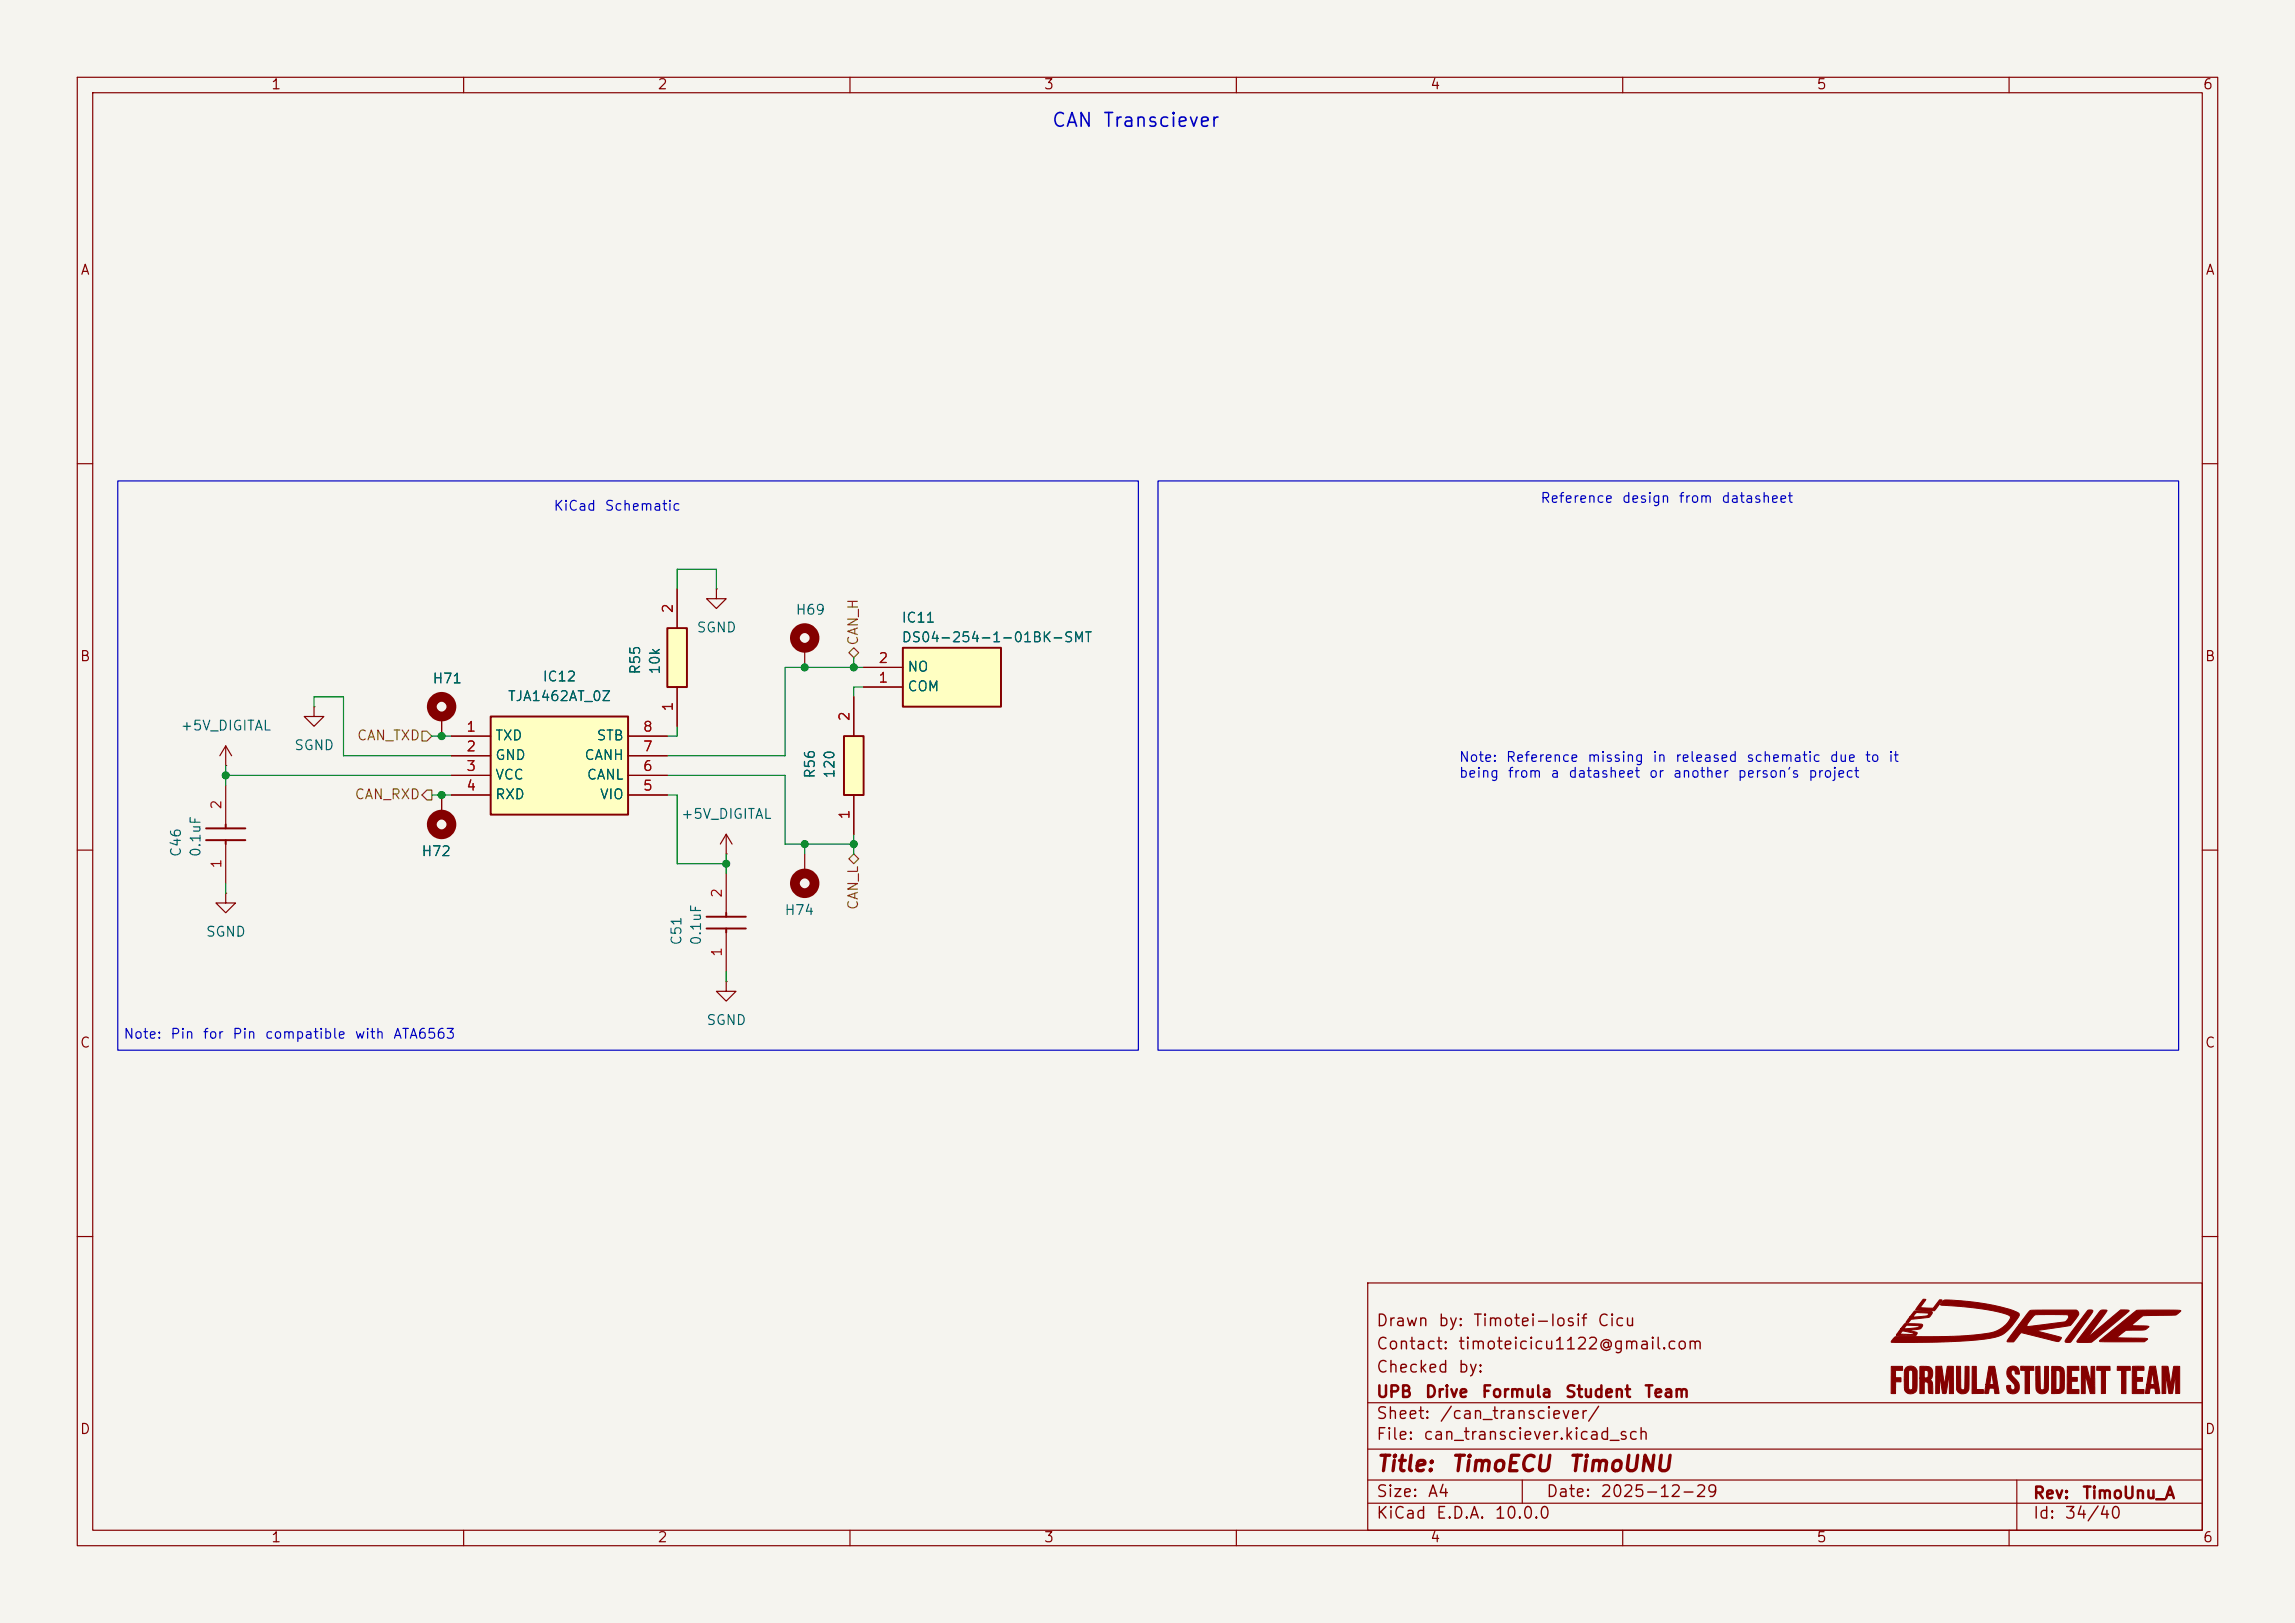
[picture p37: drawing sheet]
<svg xmlns="http://www.w3.org/2000/svg" width="297mm" height="210mm" viewBox="0 0 297 210" stroke-linecap="round" stroke-linejoin="round" font-family="sans-serif">
<defs><g id="words">
<g font-size="2" fill="#840000">
<text x="178" y="190.9">Title:</text>
<text x="187.7" y="190.9">TimoECU</text>
<text x="202.8" y="190.9">TimoUNU</text>
</g>
<g font-size="1.8" fill="#0000c2">
<text x="136" y="16.9">CAN</text>
<text x="142.6" y="16.9">Transciever</text>
</g>
<g font-size="1.5" fill="#840000">
<text x="178" y="172">Drawn</text>
<text x="186" y="172">by:</text>
<text x="190.5" y="172">Timotei-Iosif</text>
<text x="206.6" y="172">Cicu</text>
<text x="178" y="178">Checked</text>
<text x="178" y="175">Contact:</text>
<text x="188.6" y="175">timoteicicu1122@gmail.com</text>
<text x="188.6" y="178">by:</text>
<text x="178" y="184">Sheet:</text>
<text x="178" y="181.2">UPB</text>
<text x="184.3" y="181.2">Drive</text>
<text x="186.2" y="184">/can_transciever/</text>
<text x="191.6" y="181.2">Formula</text>
<text x="202.4" y="181.2">Student</text>
<text x="212.7" y="181.2">Team</text>
<text x="178" y="186.7">File:</text>
<text x="184.1" y="186.7">can_transciever.kicad_sch</text>
<text x="178" y="196.9">KiCad</text>
<text x="178" y="194.1">Size:</text>
<text x="184.7" y="194.1">A4</text>
<text x="185.7" y="196.9">E.D.A.</text>
<text x="193.3" y="196.9">10.0.0</text>
<text x="200" y="194.1">Date:</text>
<text x="207" y="194.1">2025-12-29</text>
<text x="263" y="194.3">Rev:</text>
<text x="263" y="196.9">Id:</text>
<text x="267.1" y="196.9">34/40</text>
<text x="269.4" y="194.3">TimoUnu_A</text>
</g>
<g font-size="1.3" fill="#840000">
<text x="35" y="11.9">1</text>
<text x="85" y="11.9">2</text>
<text x="135" y="11.9">3</text>
<text x="185" y="11.9">4</text>
<text x="235" y="11.9">5</text>
<text x="285" y="11.9">6</text>
<text x="10.3" y="35.9">A</text>
<text x="285.3" y="35.9">A</text>
<text x="10.3" y="85.9">B</text>
<text x="285.3" y="85.9">B</text>
<text x="10.3" y="135.9">C</text>
<text x="285.3" y="135.9">C</text>
<text x="10.3" y="185.9">D</text>
<text x="285.3" y="185.9">D</text>
<text x="35" y="199.9">1</text>
<text x="85" y="199.9">2</text>
<text x="135" y="199.9">3</text>
<text x="185" y="199.9">4</text>
<text x="235" y="199.9">5</text>
<text x="285" y="199.9">6</text>
</g>
<g font-size="1.3" fill="#0000c2">
<text x="199.3" y="65.4">Reference</text>
<text x="209.8" y="65.4">design</text>
<text x="217.1" y="65.4">from</text>
<text x="222.7" y="65.4">datasheet</text>
<text x="71.6" y="66.4">KiCad</text>
<text x="78.2" y="66.4">Schematic</text>
<text x="188.7" y="98.9">Note:</text>
<text x="188.7" y="100.9">being</text>
<text x="194.8" y="98.9">Reference</text>
<text x="195" y="100.9">from</text>
<text x="200.6" y="100.9">a</text>
<text x="202.9" y="100.9">datasheet</text>
<text x="205.3" y="98.9">missing</text>
<text x="213.3" y="100.9">or</text>
<text x="213.8" y="98.9">in</text>
<text x="216.4" y="100.9">another</text>
<text x="216.7" y="98.9">released</text>
<text x="224.8" y="100.9">person's</text>
<text x="225.9" y="98.9">schematic</text>
<text x="233.9" y="100.9">project</text>
<text x="236.7" y="98.9">due</text>
<text x="241.2" y="98.9">to</text>
<text x="244.3" y="98.9">it</text>
<text x="15.9" y="134.7">Note:</text>
<text x="22" y="134.7">Pin</text>
<text x="26.2" y="134.7">for</text>
<text x="30" y="134.7">Pin</text>
<text x="34.2" y="134.7">compatible</text>
<text x="45.8" y="134.7">with</text>
<text x="50.8" y="134.7">ATA6563</text>
</g>
<g font-size="1.3" fill="#a90000">
<text x="87.4" y="79.4" transform="rotate(-90 87.4 79.4)">2</text>
<text x="113.6" y="88.6">1</text>
<text x="113.6" y="86.1">2</text>
<text x="60.3" y="95">1</text>
<text x="83.1" y="95">8</text>
<text x="87.4" y="92.1" transform="rotate(-90 87.4 92.1)">1</text>
<text x="110.2" y="93.4" transform="rotate(-90 110.2 93.4)">2</text>
<text x="60.3" y="97.5">2</text>
<text x="60.3" y="100.1">3</text>
<text x="83.1" y="100.1">6</text>
<text x="83.1" y="97.5">7</text>
<text x="29" y="104.8" transform="rotate(-90 29 104.8)">2</text>
<text x="60.3" y="102.6">4</text>
<text x="83.1" y="102.6">5</text>
<text x="110.2" y="106.1" transform="rotate(-90 110.2 106.1)">1</text>
<text x="29" y="112.5" transform="rotate(-90 29 112.5)">1</text>
<text x="93.7" y="116.3" transform="rotate(-90 93.7 116.3)">2</text>
<text x="93.7" y="123.9" transform="rotate(-90 93.7 123.9)">1</text>
</g>
<g font-size="1.3" fill="#006464">
<text x="90.1" y="82.1">SGND</text>
<text x="102.9" y="79.9">H69</text>
<text x="116.6" y="80.9">IC11</text>
<text x="116.6" y="83.4">DS04-254-1-01BK-SMT</text>
<text x="55.9" y="88.7">H71</text>
<text x="70.1" y="88.5">IC12</text>
<text x="83.2" y="87.4" transform="rotate(-90 83.2 87.4)">R55</text>
<text x="85.7" y="87.4" transform="rotate(-90 85.7 87.4)">10k</text>
<text x="117.3" y="89.8">COM</text>
<text x="117.3" y="87.2">NO</text>
<text x="23.3" y="94.8">+5V_DIGITAL</text>
<text x="65.6" y="91">TJA1462AT_0Z</text>
<text x="38" y="97.4">SGND</text>
<text x="64" y="96.1">TXD</text>
<text x="64" y="98.7">GND</text>
<text x="64" y="101.2">VCC</text>
<text x="75.5" y="98.7">CANH</text>
<text x="75.9" y="101.2">CANL</text>
<text x="77.1" y="96.1">STB</text>
<text x="105.8" y="100.8" transform="rotate(-90 105.8 100.8)">R56</text>
<text x="108.3" y="100.8" transform="rotate(-90 108.3 100.8)">120</text>
<text x="64" y="103.7">RXD</text>
<text x="77.5" y="103.7">VIO</text>
<text x="88" y="106.3">+5V_DIGITAL</text>
<text x="23.7" y="111" transform="rotate(-90 23.7 111)">C46</text>
<text x="26.3" y="111" transform="rotate(-90 26.3 111)">0.1uF</text>
<text x="54.5" y="111.1">H72</text>
<text x="101.4" y="118.7">H74</text>
<text x="26.6" y="121.5">SGND</text>
<text x="88.5" y="122.4" transform="rotate(-90 88.5 122.4)">C51</text>
<text x="91" y="122.4" transform="rotate(-90 91 122.4)">0.1uF</text>
<text x="91.3" y="132.9">SGND</text>
</g>
<g font-size="1.3" fill="#725600">
<text x="111.4" y="83.6" transform="rotate(-90 111.4 83.6)">CAN_H</text>
<text x="46.1" y="96.1">CAN_TXD</text>
<text x="45.8" y="103.7">CAN_RXD</text>
<text x="111.4" y="117.8" transform="rotate(-90 111.4 117.8)">CAN_L</text>
</g>
</g></defs>
<path d="M0 0h297v210h-297z" fill="#f5f4ef" stroke="#f5f4ef" stroke-width=".13"/>
<g fill="none" stroke="#840000" stroke-width=".15">
<path d="M10 10h277v190h-277zM12 12h273v186h-273zM60 10v2M110 10v2M160 10v2M210 10v2M260 10v2M10 60h2M285 60h2M40.6 91.4v1.3h1.3l-1.3 1.3-1.2-1.3h1.2M40.6 91.4h.1M57.1 92.7v2.6"/>
<path d="M104.1 83.8v2.6M10 110h2M57.1 102.9v2.5M285 110h2M10 160h2M177 166h108v32h-108zM285 160h2M60 198v2M110 198v2M160 198v2M177 194.5h108M177 191.5h108"/>
<path d="M177 187.5h108M177 181.5h108M197 191.5v3M210 198v2M260 198v2M261 191.5v6.5"/>
</g>
<g fill="none" stroke="#840000" stroke-width="1.3">
<circle cx="57.1" cy="91.4" r="1.27"/>
<circle cx="104.1" cy="82.5" r="1.27"/>
<circle cx="57.1" cy="106.7" r="1.27"/>
</g>
<path d="M63.5 92.7h17.8v12.7h-17.8z" fill="#ffffc2"/>
<path d="M63.5 92.7h17.8v12.7h-17.8z" fill="none" stroke="#840000" stroke-width=".25"/>
<path d="M29.2 99.1h.1M29.2 96.5l-.8 1.3M29.2 96.5l.8 1.3M29.2 96.5v2.6M58.4 95.3h5.1M58.4 97.8h5.1M81.3 95.3h5.1M81.3 97.8h5.1M58.4 100.3h5.1M58.4 102.9h5.1M81.3 100.3h5.1M81.3 102.9h5.1" fill="none" stroke="#840000" stroke-width=".15"/>
<path d="M116.8 83.8h12.7v7.6h-12.7z" fill="#ffffc2"/>
<path d="M116.8 83.8h12.7v7.6h-12.7zM26.7 108.7h5M26.7 107.2h5M29.2 106.7v.5M29.2 108.7v.5M91.4 118.6h5.1M94 118.1v.5M91.4 120.1h5.1M94 120.1v.6" fill="none" stroke="#840000" stroke-width=".25"/>
<g fill="none" stroke="#840000" stroke-width=".15">
<path d="M111.8 88.9h5M111.8 86.4h5M29.2 115.6v1.2h1.3l-1.3 1.3-1.3-1.3h1.3M29.2 115.6h.1M29.2 101.6v5.1M29.2 109.2v5.1M94 110.5h.1M94 108v2.5M94 113v5.1M94 108l-.8 1.2M94 108l.7 1.2M104.1 110.5v2.5"/>
<path d="M94 127v1.3h1.2l-1.2 1.2-1.3-1.2h1.3M94 127h.1M94 120.7v5"/>
</g>
<circle cx="104.1" cy="114.3" r="1.27" fill="none" stroke="#840000" stroke-width="1.3"/>
<path d="M109.2 95.3h2.6v7.6h-2.6z" fill="#ffffc2"/>
<path d="M109.2 95.3h2.6v7.6h-2.6z" fill="none" stroke="#840000" stroke-width=".25"/>
<path d="M110.5 90.2v5.1M110.5 102.9v5.1" fill="none" stroke="#840000" stroke-width=".15"/>
<path d="M86.4 81.3h2.5v7.6h-2.5z" fill="#ffffc2"/>
<path d="M86.4 81.3h2.5v7.6h-2.5z" fill="none" stroke="#840000" stroke-width=".25"/>
<g fill="none" stroke="#840000" stroke-width=".15">
<path d="M87.6 76.2v5.1M92.7 76.2v1.3h1.3l-1.3 1.2-1.3-1.2h1.3M92.7 76.2h.1M57.1 92.7v2.6M58.4 95.3h5.1M58.4 97.8h5.1M81.3 95.3h5.1M81.3 97.8h5.1M87.6 88.9v5.1M110.5 90.2v5.1M111.8 88.9h5M111.8 86.4h5"/>
<path d="M57.1 102.9v2.5M58.4 100.3h5.1M58.4 102.9h5.1M81.3 100.3h5.1M81.3 102.9h5.1M110.5 102.9v5.1"/>
</g>
<g fill="#840000" stroke="#840000" stroke-width=".13">
<path d="M244.8 176.8h1.4v.5h-.9v1h.7v.5h-.7v1.5h-.6z"/>
<path d="M245.2 173l.8-.1a67.2 67.2 0 0 0 11.8-.5 3.4 3.4 0 0 0 2.4-2l-.1-.1a11.9 11.9 0 0 0-4.4-1l-4.4-.4-.2-.1a.85 .85 0 0 1 1.1-.6 27.1 27.1 0 0 1 8.8 1.6 .47 .47 0 0 1 .3 .4 .47 .47 0 0 1-.2 .4 4.8 4.8 0 0 1-4.1 2.7 88.8 88.8 0 0 1-12.3 .3z"/>
<path d="M247.8 169.6l1.4 .1a1.07 1.07 0 0 1 .9 .1l-.1 .2a.86 .86 0 0 1-1 .5l-1.7 .2-.2 .2a.28 .28 0 0 1-.4 .2 .97 .97 0 0 1 1.2-.7l.8-.1a.84 .84 0 0 0 .8-.2v-.2h-.9a.74 .74 0 0 0-1 .5h-.5z"/>
<path d="M246.7 177a.9 .9 0 0 1 1.4 .4v1.5a1.52 1.52 0 0 1-.2 1.2 .89 .89 0 0 1-1.1 .1 .89 .89 0 0 1-.4-1v-.7h.6v.4a1.06 1.06 0 0 0 .1 .9 .33 .33 0 0 0 .4-.1 .33 .33 0 0 0 0-.4v-1.5a.32 .32 0 0 0 0-.4 .32 .32 0 0 0-.5 0v1.1h-.6l.1-1.1z"/>
<path d="M246.5 171.3h2.2a.37 .37 0 0 1-.2 .7l-1.5 .2h.2a1.23 1.23 0 0 1 .9 .3l-.2 .4-2.5-.1 .1-.2h2.2l-.1-.1-1-.2a.47 .47 0 0 0-.7 .3h-.4l.5-.7 1.9-.1 .4-.1-.1-.2h-1.5l-.3 .4h-.4z"/>
<path d="M248.5 176.8h.6a.87 .87 0 0 1 .8 .3 .87 .87 0 0 1 .2 .9l-.1 .4-.2 .1a1.12 1.12 0 0 1 .3 1.2v.6h-.3l-.2-.1v-.6a.57 .57 0 0 0-.4-.8h-.2v1.5h-.5v-2h.5a.38 .38 0 0 0 .4 0 .38 .38 0 0 0 .1-.5 .39 .39 0 0 0 0-.4 .39 .39 0 0 0-.5-.1v1h-.5z"/>
<path d="M250.5 176.8h.8l.3 2.4 .4-2.1a.28 .28 0 0 1 .1-.3 .28 .28 0 0 1 .3 0h.4v3.5h-.5v-2.5l-.3 1.7a.92 .92 0 0 1-.2 .8l-.4-.1-.4-2.3v2.4h-.5z"/>
<path d="M248.9 168.1l.3 .1-.7 1 1.7 .1 .8-1.1h.3l-.9 1.4-2.5-.1z"/>
<path d="M253.2 176.8h.5v2.7a.27 .27 0 0 0 .3 .3 .27 .27 0 0 0 .3-.3v-2.7h.5v2.4a.87 .87 0 0 1-.5 1.1 .87 .87 0 0 1-1.1-.5z"/>
<path d="M255.2 176.8h.6v3h.9v.5h-1.5z"/>
<path d="M257.4 176.8h.6a.78 .78 0 0 1 .3 .8l.4 2.7h-.5l-.1-.7h-.7v.1a.47 .47 0 0 1-.2 .6h-.4l.2-1.1 1-.1-.3-1.6-.2 1.7h-.5z"/>
<path d="M262.7 169.6l.6-.1h5.4a.6 .6 0 0 1 0 1.1l-.1 .1a1.33 1.33 0 0 1-1 .9l-4 .6 3.1 .8a.52 .52 0 0 1-.7 .5l-4.4-1.1-.6 .7a.94 .94 0 0 1-1.2 .5l-.1-.1 .2-.2 1.3-1.8h1.1v.1h.2l4.1-.5a.95 .95 0 0 0 1-.4 .34 .34 0 0 0 .1-.5 .34 .34 0 0 0-.5-.1h-3.7a2.7 2.7 0 0 0-1.2 1.4h-1.1z"/>
<path d="M259.9 177a.85 .85 0 0 1 1-.2 .85 .85 0 0 1 .4 1h-.5v-.2a.28 .28 0 0 0-.4-.3 .28 .28 0 0 0-.1 .4l.2 .5a1.53 1.53 0 0 1 .8 1.6 .81 .81 0 0 1-1.1 .6 .81 .81 0 0 1-.4-1.1h.4v.3a.31 .31 0 0 0 .5 .2 .31 .31 0 0 0 0-.5l-.2-.4a1.49 1.49 0 0 1-.7-1.7z"/>
<path d="M261.5 176.8h1.7v.5h-.6v3h-.5v-3h-.6z"/>
<path d="M263.4 176.8h.6v2.7a.25 .25 0 0 0 .3 .3 .25 .25 0 0 0 .3-.2v-2.8h.5v2.4a.86 .86 0 0 1-.8 1.2 .86 .86 0 0 1-.8-1.2z"/>
<path d="M265.5 176.8h1a.76 .76 0 0 1 .7 1v1.4a.91 .91 0 0 1-.3 .9 .91 .91 0 0 1-.9 .2h-.5v-3h.6v2.5h.2a.3 .3 0 0 0 .3-.4v-1.9l-.3-.2h-.8z"/>
<path d="M270.2 169.6v-.1a.44 .44 0 0 1 .6 .2l-2.4 3.4a.73 .73 0 0 1-.7 .6h-.4v-.3z"/>
<path d="M267.5 176.8h1.5v.5h-.9v.9h.7v.5h-.7v1.1h.9v.5h-1.5z"/>
<path d="M269.4 176.8h.6l.6 2v-2h.5v3.5h-.6l-.6-2.5v2.5h-.5z"/>
<path d="M271.8 169.7l.3-.2 .6 .1-2.5 3.4 3.7-3a1.09 1.09 0 0 1 1.3-.5l.3 .1a1.5 1.5 0 0 1-.8 .7l-3.3 2.8a1.42 1.42 0 0 1-.9 .6h-1.5l-.2-.1z"/>
<path d="M271.4 176.8h1.7v.5h-.6v3h-.6v-3h-.6z"/>
<path d="M271.7 173.5l4.8-3.9 5.3-.1 .4 .1-.1 .2a1.11 1.11 0 0 1-1.2 .4h-2.9a1.17 1.17 0 0 0-1.3 .5l-.8 .8 2.2 .2a1.2 1.2 0 0 1-1.2 .4h-.8a1.39 1.39 0 0 0-1.3 .2l-.8 .8h2.8a1.63 1.63 0 0 1 1.1 .2l-.4 .3h-5.5h-.2z"/>
<path d="M274 176.8h1.7v.5h-.6v3h-.5v-3h-.6z"/>
<path d="M276 176.8h1.4l.1 .5h-1v.9l.8 .1v.4h-.8v1.1h1v.5h-1.6z"/>
<path d="M278.2 176.8h.7l.6 3.5h-.5l-.1-.3a.27 .27 0 0 0 0-.3 .27 .27 0 0 0-.3-.1l-.3 .1-.1 .6h-.6l.2-1.1 1-.1-.2-1.5-.3 1.6h-.5z"/>
<path d="M279.8 176.8l.8 .1 .3 2.3 .3-2.1a.28 .28 0 0 1 .2-.3 .28 .28 0 0 1 .3 0h.4v3.5h-.5l-.1-2.5-.3 2.2a.28 .28 0 0 1-.1 .3 .28 .28 0 0 1-.3 0h-.1l-.4-2.4v2.4h-.5z"/>
</g>
<path d="M54.6 94.6h.6l.7 .7-.7 .6h-.6zM110.5 83.8l.6 .7-.6 .6-.6-.6zM55.2 102.2h.7v1.3h-.7l-.6-.6zM109.9 111.1l.6-.6 .6 .6-.6 .7z" fill="none" stroke="#725600" stroke-width=".15"/>
<g fill="none" stroke="#009600" stroke-width=".15">
<path d="M87.6 76.2v-2.5h5.1v2.5M29.2 99.1v2.5M40.6 91.4v-1.2h3.8v7.6h14M55.9 95.3h2.5M87.6 94v1.3h-1.2M110.5 85.1v1.3M111.8 86.4h-10.2v11.4h-15.2M111.8 88.9h-1.3v1.3M29.2 114.3v1.3M29.2 100.3h29.2M55.9 102.9h2.5M86.4 102.9h1.2v8.9h6.4"/>
<path d="M86.4 100.3h15.2v8.9h8.9M94 110.5v2.5M104.1 109.2v1.3M110.5 108v2.5M94 125.7v1.3"/>
</g>
<path d="M15.2 62.2h132.1v73.7h-132.1zM149.9 62.2h132v73.7h-132z" fill="none" stroke="#0000c2" stroke-width=".15"/>
<g fill="#009600" stroke="#009600" stroke-width=".13">
<circle cx="110.5" cy="109.2" r=".46"/>
<circle cx="110.5" cy="86.4" r=".46"/>
<circle cx="104.1" cy="109.2" r=".46"/>
<circle cx="94" cy="111.8" r=".46"/>
<circle cx="104.1" cy="86.4" r=".46"/>
<circle cx="57.1" cy="102.9" r=".46"/>
<circle cx="57.1" cy="95.3" r=".46"/>
<circle cx="29.2" cy="100.3" r=".46"/>
</g>
<use href="#words"/>
</svg>
